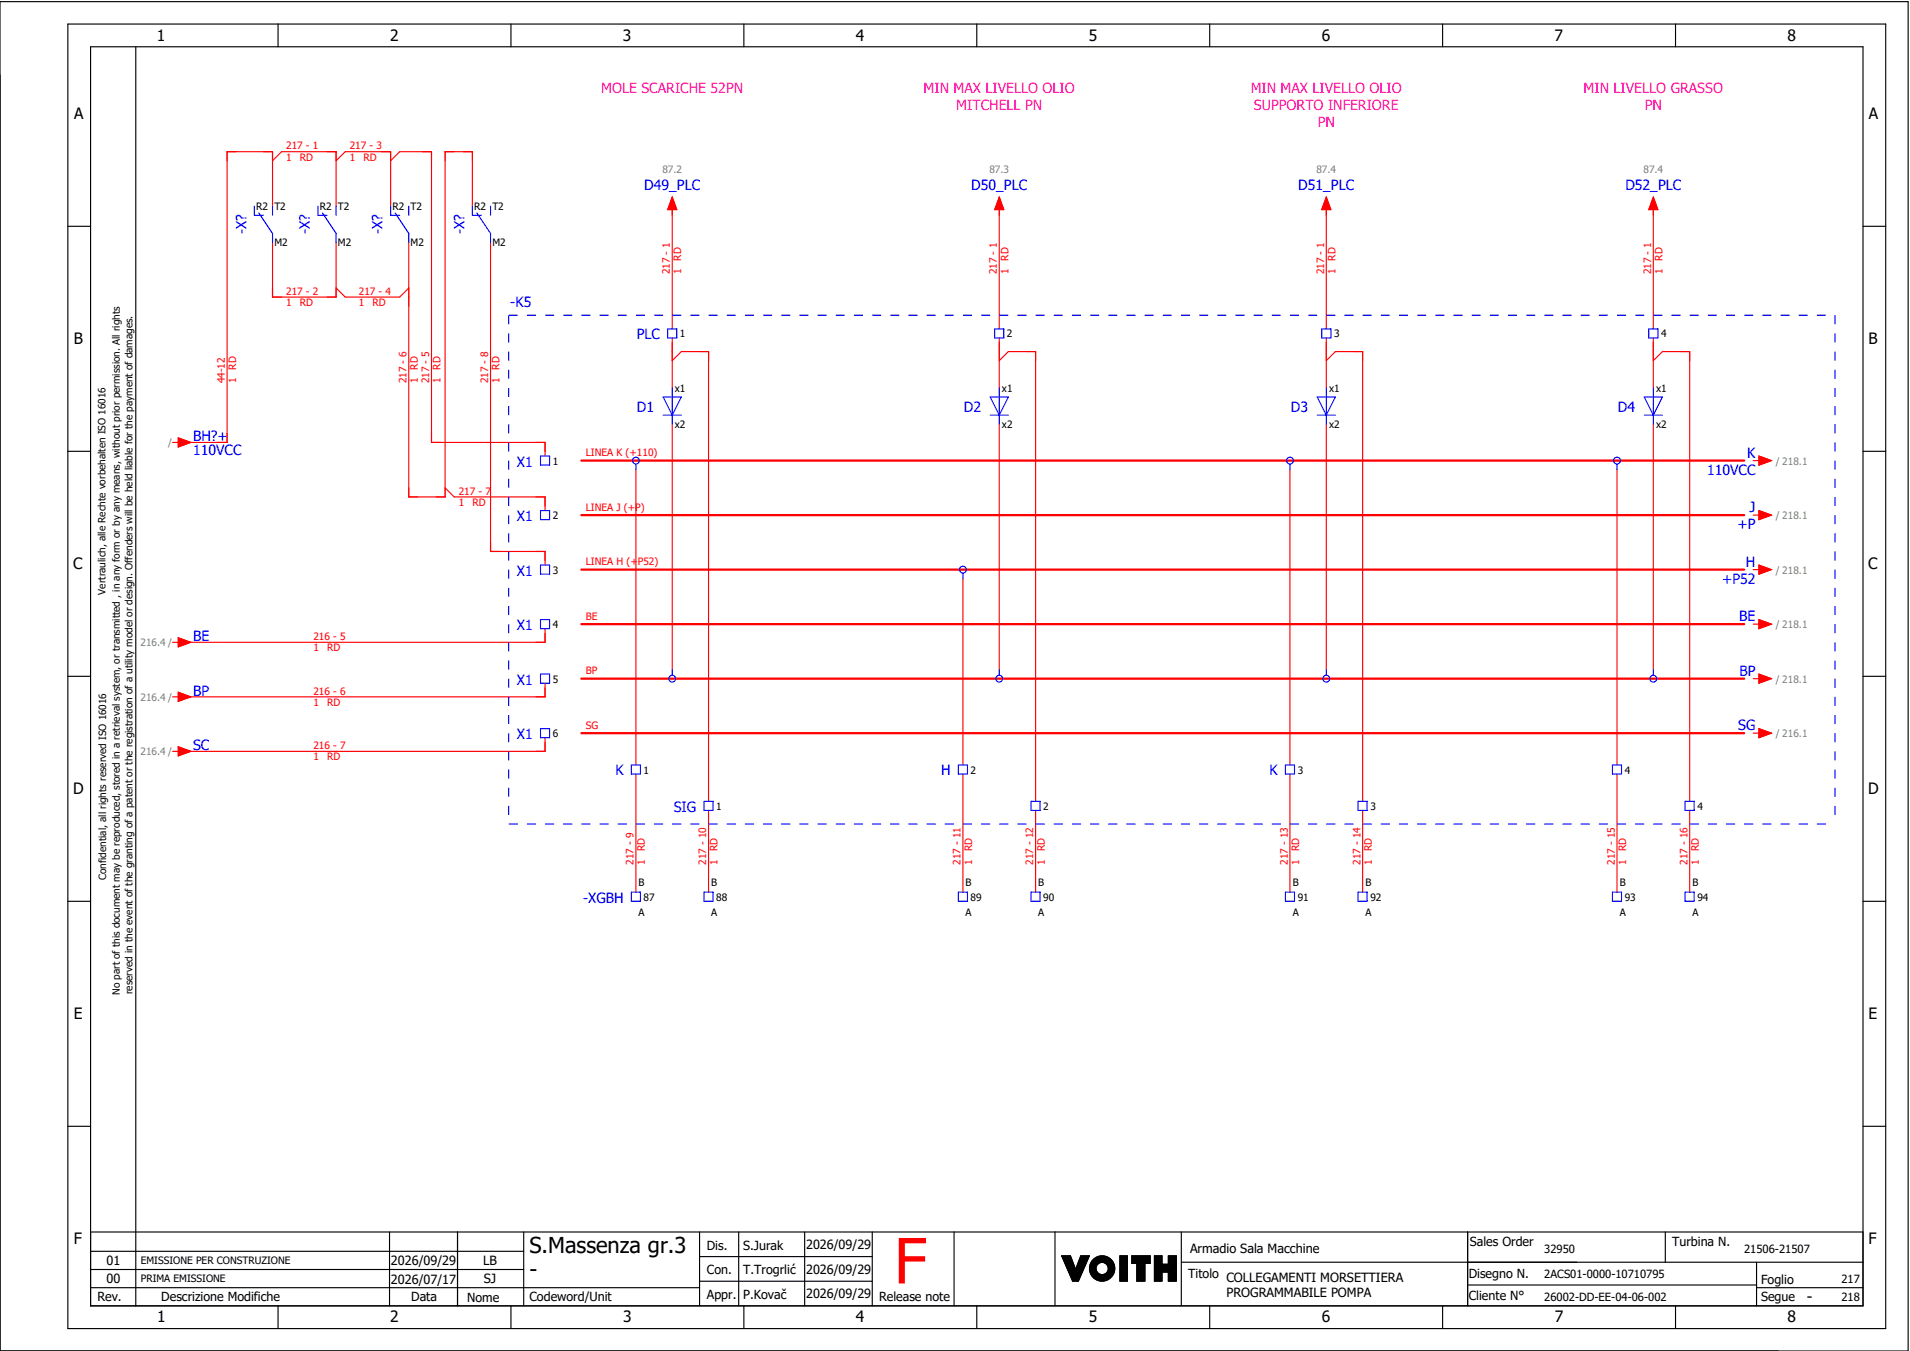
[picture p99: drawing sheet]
<svg xmlns="http://www.w3.org/2000/svg" width="421mm" height="297mm" viewBox="0 0 421 297" stroke-linecap="round" stroke-linejoin="round" font-family="sans-serif">
<defs><g id="words">
<text font-size="13.8" fill="#f00" x="196.9" y="282.5">F</text>
<g font-size="4.8">
<text x="116.6" y="275.8">S.Massenza gr.3</text>
<text x="116.6" y="281.1">-</text>
</g>
<g font-size="3.4">
<text x="34.5" y="9">1</text>
<text x="85.9" y="9">2</text>
<text x="137.1" y="9">3</text>
<text x="188.4" y="9">4</text>
<text x="239.7" y="9">5</text>
<text x="291" y="9">6</text>
<text x="342.3" y="9">7</text>
<text x="393.5" y="9">8</text>
<text x="16.3" y="26.2">A</text>
<text x="411.5" y="26.2">A</text>
<text x="16.2" y="75.8">B</text>
<text x="411.4" y="75.8">B</text>
<text x="16.1" y="125.3">C</text>
<text x="411.3" y="125.3">C</text>
<text x="16.1" y="174.8">D</text>
<text x="411.3" y="174.8">D</text>
<text x="16.2" y="224.4">E</text>
<text x="411.4" y="224.4">E</text>
<text x="16.2" y="273.9">F</text>
<text x="411.4" y="273.9">F</text>
<text x="397.8" y="286.6">-</text>
<text x="34.6" y="291">1</text>
<text x="85.9" y="291">2</text>
<text x="137.2" y="291">3</text>
<text x="188.4" y="291">4</text>
<text x="239.7" y="291">5</text>
<text x="291" y="291">6</text>
<text x="342.3" y="291">7</text>
<text x="393.6" y="291">8</text>
</g>
<g font-size="3.1" fill="#f0f">
<text x="132.4" y="20.5">MOLE SCARICHE 52PN</text>
<text x="203.4" y="20.5">MIN MAX LIVELLO OLIO</text>
<text x="275.4" y="20.5">MIN MAX LIVELLO OLIO</text>
<text x="348.7" y="20.5">MIN LIVELLO GRASSO</text>
<text x="210.5" y="24.3">MITCHELL PN</text>
<text x="276.1" y="24.3">SUPPORTO INFERIORE</text>
<text x="290.1" y="28">PN</text>
<text x="362.1" y="24.3">PN</text>
</g>
<g font-size="3.1" fill="#00f">
<text x="141.8" y="41.8">D49_PLC</text>
<text x="213.8" y="41.8">D50_PLC</text>
<text x="285.8" y="41.8">D51_PLC</text>
<text x="357.8" y="41.8">D52_PLC</text>
<text x="54.2" y="51.6" transform="rotate(-90 54.2 51.6)">-X?</text>
<text x="68.2" y="51.6" transform="rotate(-90 68.2 51.6)">-X?</text>
<text x="84.2" y="51.6" transform="rotate(-90 84.2 51.6)">-X?</text>
<text x="102.2" y="51.6" transform="rotate(-90 102.2 51.6)">-X?</text>
<text x="112.4" y="67.5">-K5</text>
<text x="140.2" y="74.7">PLC</text>
<text x="140.2" y="90.6">D1</text>
<text x="212.2" y="90.6">D2</text>
<text x="284.2" y="90.6">D3</text>
<text x="356.2" y="90.6">D4</text>
<text x="42.5" y="97.1">BH?+</text>
<text x="42.5" y="100.1">110VCC</text>
<text x="384.7" y="100.8">K</text>
<text x="113.8" y="102.7">X1</text>
<text x="375.8" y="104.5">110VCC</text>
<text x="385.2" y="112.8">J</text>
<text x="113.8" y="114.7">X1</text>
<text x="382.5" y="116.5">+P</text>
<text x="384.4" y="124.8">H</text>
<text x="113.8" y="126.7">X1</text>
<text x="379.1" y="128.5">+P52</text>
<text x="382.9" y="136.8">BE</text>
<text x="42.5" y="141.1">BE</text>
<text x="113.8" y="138.7">X1</text>
<text x="383" y="148.8">BP</text>
<text x="42.5" y="153.1">BP</text>
<text x="113.8" y="150.7">X1</text>
<text x="382.7" y="160.8">SG</text>
<text x="42.5" y="165.1">SC</text>
<text x="113.8" y="162.7">X1</text>
<text x="135.5" y="170.7">K</text>
<text x="207.2" y="170.7">H</text>
<text x="279.5" y="170.7">K</text>
<text x="148.3" y="178.7">SIG</text>
<text x="128.4" y="198.7">-XGBH</text>
</g>
<g font-size="2.8">
<text x="155.6" y="275.1">Dis.</text>
<text x="163.6" y="275.1">S.Jurak</text>
<text x="177.5" y="275">2026/09/29</text>
<text x="262" y="275.8">Armadio Sala Macchine</text>
<text x="323.6" y="274.3">Sales Order</text>
<text x="368.1" y="274.2">Turbina N.</text>
<text x="23.4" y="278.6">01</text>
<text x="86.1" y="278.6">2026/09/29</text>
<text x="106.3" y="278.6">LB</text>
<text x="155.6" y="280.5">Con.</text>
<text x="163.6" y="280.5">T.Trogrlić</text>
<text x="177.5" y="280.4">2026/09/29</text>
<text x="261.6" y="281.3">Titolo</text>
<text x="323.4" y="281.2">Disegno N.</text>
<text x="21.4" y="286.5">Rev.</text>
<text x="23.4" y="282.5">00</text>
<text x="35.5" y="286.4">Descrizione Modifiche</text>
<text x="86.1" y="282.6">2026/07/17</text>
<text x="90.5" y="286.5">Data</text>
<text x="102.8" y="286.5">Nome</text>
<text x="106.5" y="282.5">SJ</text>
<text x="116.6" y="286.3">Codeword/Unit</text>
<text x="155.6" y="286">Appr.</text>
<text x="163.6" y="285.9">P.Kovač</text>
<text x="177.5" y="285.8">2026/09/29</text>
<text x="193.5" y="286.5">Release note</text>
<text x="270" y="282.2">COLLEGAMENTI MORSETTIERA</text>
<text x="270" y="285.5">PROGRAMMABILE POMPA</text>
<text x="323.4" y="286.2">Cliente N°</text>
<text x="387.7" y="286.5">Segue</text>
<text x="387.7" y="282.6">Foglio</text>
</g>
<g font-size="2.5">
<text x="340" y="275.9">32950</text>
<text x="384" y="275.9">21506-21507</text>
<text x="340" y="281.4">2ACS01-0000-10710795</text>
<text x="340" y="286.4">26002-DD-EE-04-06-002</text>
<text x="405.4" y="282.4">217</text>
<text x="405.4" y="286.4">218</text>
</g>
<g font-size="2.2" fill="#f00">
<text x="63" y="32.9">217 - 1</text>
<text x="63" y="35.4">1</text>
<text x="66" y="35.4">RD</text>
<text x="77" y="32.9">217 - 3</text>
<text x="77" y="35.4">1</text>
<text x="80" y="35.4">RD</text>
<text x="150" y="57.4" transform="rotate(-90 150 57.4)">RD</text>
<text x="222" y="57.4" transform="rotate(-90 222 57.4)">RD</text>
<text x="294" y="57.4" transform="rotate(-90 294 57.4)">RD</text>
<text x="366" y="57.4" transform="rotate(-90 366 57.4)">RD</text>
<text x="63" y="64.9">217 - 2</text>
<text x="79" y="64.9">217 - 4</text>
<text x="147.5" y="60.4" transform="rotate(-90 147.5 60.4)">217 - 1</text>
<text x="150" y="60.4" transform="rotate(-90 150 60.4)">1</text>
<text x="219.5" y="60.4" transform="rotate(-90 219.5 60.4)">217 - 1</text>
<text x="222" y="60.4" transform="rotate(-90 222 60.4)">1</text>
<text x="291.5" y="60.4" transform="rotate(-90 291.5 60.4)">217 - 1</text>
<text x="294" y="60.4" transform="rotate(-90 294 60.4)">1</text>
<text x="363.5" y="60.4" transform="rotate(-90 363.5 60.4)">217 - 1</text>
<text x="366" y="60.4" transform="rotate(-90 366 60.4)">1</text>
<text x="63" y="67.4">1</text>
<text x="66" y="67.4">RD</text>
<text x="79" y="67.4">1</text>
<text x="82" y="67.4">RD</text>
<text x="52" y="81.4" transform="rotate(-90 52 81.4)">RD</text>
<text x="92" y="81.4" transform="rotate(-90 92 81.4)">RD</text>
<text x="97" y="81.4" transform="rotate(-90 97 81.4)">RD</text>
<text x="110" y="81.4" transform="rotate(-90 110 81.4)">RD</text>
<text x="49.5" y="84.4" transform="rotate(-90 49.5 84.4)">44-12</text>
<text x="52" y="84.4" transform="rotate(-90 52 84.4)">1</text>
<text x="89.5" y="84.4" transform="rotate(-90 89.5 84.4)">217 - 6</text>
<text x="92" y="84.4" transform="rotate(-90 92 84.4)">1</text>
<text x="94.5" y="84.4" transform="rotate(-90 94.5 84.4)">217 - 5</text>
<text x="97" y="84.4" transform="rotate(-90 97 84.4)">1</text>
<text x="107.5" y="84.4" transform="rotate(-90 107.5 84.4)">217 - 8</text>
<text x="110" y="84.4" transform="rotate(-90 110 84.4)">1</text>
<text x="129" y="100.4">LINEA K (+110)</text>
<text x="101" y="108.9">217 - 7</text>
<text x="101" y="111.4">1</text>
<text x="104" y="111.4">RD</text>
<text x="129" y="112.4">LINEA J (+P)</text>
<text x="129" y="124.4">LINEA H (+P52)</text>
<text x="129" y="136.4">BE</text>
<text x="69" y="140.9">216 - 5</text>
<text x="69" y="143.4">1</text>
<text x="72" y="143.4">RD</text>
<text x="129" y="148.4">BP</text>
<text x="69" y="152.9">216 - 6</text>
<text x="69" y="155.4">1</text>
<text x="72" y="155.4">RD</text>
<text x="129" y="160.4">SG</text>
<text x="69" y="164.9">216 - 7</text>
<text x="69" y="167.4">1</text>
<text x="72" y="167.4">RD</text>
<text x="139.5" y="190.4" transform="rotate(-90 139.5 190.4)">217 - 9</text>
<text x="142" y="190.4" transform="rotate(-90 142 190.4)">1</text>
<text x="142" y="187.4" transform="rotate(-90 142 187.4)">RD</text>
<text x="155.5" y="190.4" transform="rotate(-90 155.5 190.4)">217 - 10</text>
<text x="158" y="190.4" transform="rotate(-90 158 190.4)">1</text>
<text x="158" y="187.4" transform="rotate(-90 158 187.4)">RD</text>
<text x="211.5" y="190.4" transform="rotate(-90 211.5 190.4)">217 - 11</text>
<text x="214" y="190.4" transform="rotate(-90 214 190.4)">1</text>
<text x="214" y="187.4" transform="rotate(-90 214 187.4)">RD</text>
<text x="227.5" y="190.4" transform="rotate(-90 227.5 190.4)">217 - 12</text>
<text x="230" y="190.4" transform="rotate(-90 230 190.4)">1</text>
<text x="230" y="187.4" transform="rotate(-90 230 187.4)">RD</text>
<text x="283.5" y="190.4" transform="rotate(-90 283.5 190.4)">217 - 13</text>
<text x="286" y="190.4" transform="rotate(-90 286 190.4)">1</text>
<text x="286" y="187.4" transform="rotate(-90 286 187.4)">RD</text>
<text x="299.5" y="190.4" transform="rotate(-90 299.5 190.4)">217 - 14</text>
<text x="302" y="190.4" transform="rotate(-90 302 190.4)">1</text>
<text x="302" y="187.4" transform="rotate(-90 302 187.4)">RD</text>
<text x="355.5" y="190.4" transform="rotate(-90 355.5 190.4)">217 - 15</text>
<text x="358" y="190.4" transform="rotate(-90 358 190.4)">1</text>
<text x="358" y="187.4" transform="rotate(-90 358 187.4)">RD</text>
<text x="371.5" y="190.4" transform="rotate(-90 371.5 190.4)">217 - 16</text>
<text x="374" y="190.4" transform="rotate(-90 374 190.4)">1</text>
<text x="374" y="187.4" transform="rotate(-90 374 187.4)">RD</text>
</g>
<g font-size="2.2" fill="#7ca552">
<text x="145.8" y="38.2">87.2</text>
<text x="217.8" y="38.2">87.3</text>
<text x="289.8" y="38.2">87.4</text>
<text x="361.8" y="38.2">87.4</text>
<text x="37" y="98.3">/</text>
<text x="391" y="102.3">/ 218.1</text>
<text x="391" y="114.3">/ 218.1</text>
<text x="391" y="126.3">/ 218.1</text>
<text x="30.9" y="142.3">216.4 /</text>
<text x="391" y="138.3">/ 218.1</text>
<text x="30.9" y="154.3">216.4 /</text>
<text x="391" y="150.3">/ 218.1</text>
<text x="30.9" y="166.3">216.4 /</text>
<text x="391" y="162.3">/ 216.1</text>
</g>
<g font-size="2.2">
<text x="56.4" y="46.3">R2</text>
<text x="60.4" y="46.3">T2</text>
<text x="70.4" y="46.3">R2</text>
<text x="74.4" y="46.3">T2</text>
<text x="86.4" y="46.3">R2</text>
<text x="90.4" y="46.3">T2</text>
<text x="104.4" y="46.3">R2</text>
<text x="108.4" y="46.3">T2</text>
<text x="60.4" y="54.2">M2</text>
<text x="74.4" y="54.2">M2</text>
<text x="90.4" y="54.2">M2</text>
<text x="108.4" y="54.2">M2</text>
<text x="149.7" y="74.3">1</text>
<text x="221.7" y="74.3">2</text>
<text x="293.7" y="74.3">3</text>
<text x="365.7" y="74.3">4</text>
<text x="148.6" y="86.3">x1</text>
<text x="220.6" y="86.3">x1</text>
<text x="292.6" y="86.3">x1</text>
<text x="364.6" y="86.3">x1</text>
<text x="148.6" y="94.2">x2</text>
<text x="220.6" y="94.2">x2</text>
<text x="292.6" y="94.2">x2</text>
<text x="364.6" y="94.2">x2</text>
<text x="121.7" y="102.3">1</text>
<text x="121.7" y="114.3">2</text>
<text x="23.2" y="130.9" transform="rotate(-90 23.2 130.9)">Vertraulich, alle Rechte vorbehalten ISO 16016</text>
<text x="121.7" y="126.3">3</text>
<text x="121.7" y="138.3">4</text>
<text x="121.7" y="150.3">5</text>
<text x="121.7" y="162.3">6</text>
<text x="141.7" y="170.3">1</text>
<text x="213.7" y="170.3">2</text>
<text x="285.7" y="170.3">3</text>
<text x="357.7" y="170.3">4</text>
<text x="157.7" y="178.3">1</text>
<text x="229.7" y="178.3">2</text>
<text x="301.7" y="178.3">3</text>
<text x="373.7" y="178.3">4</text>
<text x="23.4" y="193.7" transform="rotate(-90 23.4 193.7)">Confidential, all rights reserved ISO 16016</text>
<text x="140.6" y="194.9">B</text>
<text x="156.6" y="194.9">B</text>
<text x="212.6" y="194.9">B</text>
<text x="228.6" y="194.9">B</text>
<text x="284.6" y="194.9">B</text>
<text x="300.6" y="194.9">B</text>
<text x="356.6" y="194.9">B</text>
<text x="372.6" y="194.9">B</text>
<text x="140.6" y="201.6">A</text>
<text x="141.7" y="198.3">87</text>
<text x="156.6" y="201.6">A</text>
<text x="157.7" y="198.3">88</text>
<text x="212.6" y="201.6">A</text>
<text x="213.7" y="198.3">89</text>
<text x="228.6" y="201.6">A</text>
<text x="229.7" y="198.3">90</text>
<text x="284.6" y="201.6">A</text>
<text x="285.7" y="198.3">91</text>
<text x="300.6" y="201.6">A</text>
<text x="301.7" y="198.3">92</text>
<text x="356.6" y="201.6">A</text>
<text x="357.7" y="198.3">93</text>
<text x="372.6" y="201.6">A</text>
<text x="373.7" y="198.3">94</text>
<text x="26.4" y="219" transform="rotate(-90 26.4 219)">No part of this document may be reproduced, stored in a retrieval system, or transmitted , in any form or by any means, without prior permission. All rights</text>
<text x="29.2" y="218.9" transform="rotate(-90 29.2 218.9)">reserved in the event of the granting of a patent or the registration of a utility model or design. Offenders will be held liable for the payment of damages.</text>
<text x="31" y="278.3">EMISSIONE PER CONSTRUZIONE</text>
<text x="31" y="282.3">PRIMA EMISSIONE</text>
</g>
</g></defs>
<g fill="none" stroke="#000" stroke-width=".25">
<path d="M0 .4h420.1v297h-420.1zM14.9 5.3h400.3v287.2h-400.3zM19.9 10.3h390.3v277.2h-390.3zM29.9 10.4v277.1M61.2 5.3v5M112.5 5.3v5M163.8 5.3v5M215.1 5.3v5M266.3 5.3v5M317.6 5.3v5M368.9 5.3v5M14.9 49.8h5"/>
<path d="M410.2 49.8h5M14.9 99.3h5M410.2 99.3h5M14.9 148.9h5M410.2 148.9h5M14.9 198.4h5M410.2 198.4h5M14.9 247.9h5M410.2 247.9h5M19.9 271.2h390.3M19.9 279.5h95.4M19.9 275.4h95.4"/>
<path d="M85.8 271.2v16.3M100.7 271.2v16.3M115.3 271.2v16.3M154 271.2v16.3M154 276.6h38M162.6 271.2v16.3M177.2 271.2v16.3M192 271.2v16.3M210.1 271.2v16.3M232.3 271.1v16.3M233.7 276.4h2M233.7 276.4l2.5 5.6"/>
<path d="M233.8 276.4l-.1 .1M233.9 276.4l-.1 .2M234.1 276.4l-.3 .3M234.2 276.4l-.3 .4M234.4 276.4l-.5 .5M234.5 276.4l-.5 .6M234.7 276.4l-.7 .7M234.8 276.4l-.7 .8M235 276.4l-.9 .9M235.1 276.4l-.9 1M235.3 276.4l-1.1 1.1M235.4 276.4l-1.2 1.2"/>
<path d="M235.6 276.4l-1.3 1.3M235.7 276.4l1.1 3 1.1-3h1.9l-2.4 5.6h-1.2M235.7 276.5l-1.4 1.3M235.7 276.6l-1.3 1.3M235.8 276.7l-1.4 1.3M235.8 276.8l-1.3 1.3M235.9 276.9l-1.4 1.4M235.9 277l-1.3 1.4M235.9 277.1l-1.3 1.4M236 277.3l-1.3 1.3M236 277.4l-1.3 1.3M236.1 277.5l-1.3 1.3"/>
<path d="M236.1 277.6l-1.3 1.3M236.1 277.7l-1.3 1.3M236.2 277.8l-1.3 1.3M236.2 277.9l-1.3 1.3M236.3 278l-1.3 1.3M236.3 278.1l-1.3 1.3M236.3 278.2l-1.2 1.3M236.4 278.3l-1.3 1.3M236.4 278.4l-1.2 1.3M236.5 278.6l-1.3 1.2M236.5 278.7l-1.2 1.2M236.6 278.8l-1.3 1.2"/>
<path d="M236.6 278.9l-1.3 1.2M236.6 279l-1.2 1.2M236.7 279.1l-1.3 1.2M236.7 279.2l-1.2 1.3M236.8 279.3l-1.3 1.3M238 276.4l-.1 .1M238.1 276.4l-.3 .4M238.3 276.4l-.6 .6M238.4 279.8l-2.2 2.2M238.4 276.4l-.8 .8M238.5 279.5l-2.4 2.4M238.6 276.4l-1.1 1.1"/>
<path d="M238.6 279.3l-2.5 2.5M238.7 279l-2.7 2.7M238.7 276.4l-1.2 1.3M238.8 278.7l-2.8 2.9M238.9 276.4l-1.5 1.6M239 278.5l-3.1 3M239 276.4l-1.7 1.8M239.1 278.2l-3.2 3.2M239.2 276.4l-2 2.1M239.2 277.9l-3.4 3.4M239.3 277.7l-3.5 3.5M239.3 276.4l-2.2 2.3"/>
<path d="M239.4 277.4l-3.6 3.7M239.5 276.4l-2.5 2.5M239.5 277.1l-3.8 3.9M239.6 276.4l-2.7 2.8M239.7 276.9l-4 4M239.8 276.6l-4.2 4.2M239.8 276.4l-4.2 4.3M241.1 276.9l-.8 .8M241.3 279.3l-1.2 1.1M241.3 279.1l-1.2 1.2M241.3 279.4l-1.1 1.1M241.3 278.9l-1.3 1.3"/>
<path d="M241.3 279.5l-1.1 1.1M241.4 279.7l-1.1 1M241.4 278.7l-1.4 1.4M241.4 279.8l-1 1M241.4 276.7l-1.3 1.3M241.5 279.9l-1.1 1M241.5 280l-1 1M241.7 276.6l-1.7 1.7M241.9 276.5l-1.9 2M242.1 276.5l-2.2 2.2M242.3 276.5l-2.4 2.4M242.5 276.4l-2.6 2.6"/>
<path d="M242.6 276.4l-2.7 2.8M242.8 276.4l-2.9 3M242.9 276.5l-3 3M243 276.5l-3.1 3.1M243.2 276.5l-3.3 3.3M243.3 276.5l-3.4 3.4M243.4 276.6l-3.4 3.4M243.5 276.6l-1.4 1.4M243.6 276.6l-1.3 1.3M243.7 276.7l-1.2 1.2M243.9 276.7l-1.2 1.2M244 276.8l-1.2 1.1"/>
<path d="M244 276.8l-1.1 1.1M244.1 276.9l-1 1.1M244.2 276.9l-1 1.1M244.3 277l-1 1M244.4 277.1l-1 1M244.5 277.1l-1 1.1M244.6 277.2l-1.1 1M244.6 277.3l-1 1M244.7 277.4l-1 1M244.8 277.4l-1 1.1M244.8 277.5l-1 1.1M244.9 277.6l-1 1.1"/>
<path d="M245 277.7l-1.1 1.1M245 277.8l-1.1 1.1M245.1 277.9l-1.1 1.1M245.1 278l-1.1 1.1M245.2 278.1l-1.2 1.2M245.2 278.2l-1.2 1.3M245.3 278.3l-1.4 1.4M245.3 278.4l-1.5 1.5M245.3 278.5l-3.4 3.4M245.4 279.9l-2.1 2M245.4 278.7l-3.3 3.3M245.4 279.7l-2.3 2.3"/>
<path d="M245.4 278.8l-3.2 3.2M245.4 278.9l-3.1 3.1M245.4 279.5l-2.5 2.5M245.4 279.1l-2.9 2.9M245.4 279.4l-2.6 2.6M245.4 279.2l-2.8 2.8M246.6 276.4h1.6v5.6h-1.6zM246.6 276.4v.1M246.8 276.4l-.2 .3M246.9 276.4l-.3 .4M247.1 276.4l-.5 .6M247.2 276.4l-.6 .7"/>
<path d="M247.4 276.4l-.8 .9M247.5 276.4l-.9 1M247.7 276.4l-1.1 1.2M247.8 276.4l-1.2 1.3M248 276.4l-1.4 1.5M248.1 276.4l-1.5 1.6M248.2 280l-1.6 1.6M248.2 279.8l-1.6 1.7M248.2 279.7l-1.6 1.6M248.2 279.5l-1.6 1.7M248.2 279.4l-1.6 1.6M248.2 279.2l-1.6 1.7"/>
<path d="M248.2 277.4l-1.6 1.7M248.2 277.3l-1.6 1.6M248.2 277.1l-1.6 1.7M248.2 277l-1.6 1.6M248.2 276.8l-1.6 1.7M248.2 276.7l-1.6 1.6M248.2 276.5l-1.6 1.7M248.2 278l-1.6 1.7M248.2 277.9l-1.6 1.6M248.2 277.7l-1.6 1.7M248.2 277.6l-1.6 1.6M248.2 279.1l-1.6 1.6"/>
<path d="M248.2 278.9l-1.6 1.7M248.2 278.8l-1.6 1.6M248.2 278.6l-1.6 1.7M248.2 278.5l-1.6 1.6M248.2 278.3l-1.6 1.7M248.2 278.2l-1.6 1.6M249.2 276.4v.1M249.4 276.4l-.2 .2M249.5 276.4l-.3 .4M249.7 276.4l-.5 .5M249.8 276.4l-.6 .7M250 276.4l-.8 .8"/>
<path d="M250.1 276.4l-.9 1M250.3 278.1h-1.1v-1.7h4v1.7h-1.1v3.9h-1.8M250.3 278.1v3.9M250.3 276.4l-1.1 1.2M250.4 276.4l-1.2 1.3M250.6 276.4l-1.4 1.5M250.7 276.4l-1.5 1.6M250.9 276.4l-1.7 1.7M251 276.4l-1.6 1.7M251.2 276.4l-1.7 1.7M251.3 276.4l-1.6 1.7M251.5 276.4l-1.7 1.7"/>
<path d="M251.6 276.4l-1.6 1.7M251.8 276.4l-1.7 1.7M251.9 276.4l-1.6 1.7M252.1 279.9l-1.8 1.8M252.1 278.6l-1.8 1.8M252.1 278.4l-1.8 1.8M252.1 278.3l-1.8 1.8M252.1 279.2l-1.8 1.8M252.1 279l-1.8 1.8M252.1 278.9l-1.8 1.8M252.1 278.7l-1.8 1.8M252.1 279.3l-1.8 1.8"/>
<path d="M252.1 279.8l-1.8 1.8M252.1 279.6l-1.8 1.8M252.1 279.5l-1.8 1.8M252.1 276.4l-1.8 1.9M252.2 276.4l-1.9 2M252.4 276.4l-2.1 2.2M252.5 276.4l-2.2 2.3M252.7 276.4l-2.4 2.5M252.8 276.4l-2.5 2.6M253 276.4l-2.7 2.8M253.1 276.4l-2.8 2.9M253.2 277.4l-.7 .7"/>
<path d="M253.2 276.7l-2.9 2.9M253.2 276.5l-2.9 3M253.2 277.3l-.8 .8M253.2 277.1l-1 1M253.2 277l-2.9 2.9M253.2 276.8l-2.9 3M253.2 278l-.1 .1M253.2 277.9l-.2 .2M253.2 277.7l-.4 .4M253.2 277.6l-.5 .5M254.2 276.4v5.6M254.2 276.4h1.6"/>
<path d="M254.2 276.4v.1M254.3 276.4l-.1 .2M254.5 276.4l-.3 .4M254.6 276.4l-.4 .5M254.8 276.4l-.6 .7M254.9 276.4l-.7 .8M255.1 276.4l-.9 1M255.2 276.4l-1 1.1M255.4 276.4l-1.2 1.3M255.5 276.4l-1.3 1.4M255.7 276.4l-1.5 1.6M255.8 277.5l-1.6 1.7"/>
<path d="M255.8 277.4l-1.6 1.6M255.8 277.2l-1.6 1.7M255.8 277.1l-1.6 1.6M255.8 276.9l-1.6 1.7M255.8 276.8l-1.6 1.6M255.8 276.6l-1.6 1.7M255.8 276.5l-1.6 1.6M255.8 276.4v1.9M255.8 278l-1.6 1.6M255.8 277.8l-1.6 1.7M255.8 277.7l-1.6 1.6M255.8 278.3l-1.6 1.6"/>
<path d="M255.8 278.1l-1.6 1.7M255.9 278.3l-1.7 1.8M256.1 278.3l-1.9 1.9M256.2 278.3l-2 2.1M256.4 278.3l-2.2 2.2M256.5 278.3l-2.3 2.4M256.7 278.3l-2.5 2.5M256.8 278.3l-2.6 2.7M257 278.3l-2.8 2.8M257.1 278.3l-2.9 3M257.3 276.4l-.1 .2M257.5 276.4l-.3 .3"/>
<path d="M257.6 276.4l-.4 .5M257.8 276.4l-.6 .6M257.9 276.4l-.7 .8M258.1 276.4l-.9 .9M258.2 276.4l-1 1.1M258.4 276.4l-1.2 1.2M258.5 276.4l-1.3 1.4M258.7 276.4l-1.5 1.5M258.8 276.4l-1.6 1.7M259 276.4h-1.8v1.9h-1.4M259 276.4v5.6h-1.8v-2M259 276.5l-1.8 1.7"/>
<path d="M259 277.5l-2.5 2.5M259 277.4l-2.7 2.6M259 277.1l-3 2.9M259 276.9l-3.1 3.1M259 277.2l-2.8 2.8M259 276.8l-4.8 4.8M259 276.6l-4.8 4.8M259 279l-1.8 1.8M259 278.9l-1.8 1.7M259 278.7l-1.8 1.8M259 278.6l-1.8 1.7M259 278.4l-1.8 1.8"/>
<path d="M259 278.3l-1.8 1.7M259 278.1l-1.9 1.9M259 278l-2.1 2M259 277.8l-2.2 2.2M259 277.7l-2.4 2.3M259 279.3l-1.8 1.8M259 279.2l-1.8 1.7M259 279.9l-1.8 1.8M259 279.8l-1.8 1.7M259 279.6l-1.8 1.8M259 279.5l-1.8 1.7M260.1 271.2v16.3"/>
<path d="M260.1 277.9h150.1M323.1 271.2v16.3M366.6 271.2v6.7M386.7 277.9v9.6M19.9 283.5h134.1M61.2 287.5v5M112.5 287.5v5M154 282h38M163.8 287.5v5M215.1 287.5v5M237.5 281.9l-.1 .1M237.6 281.7l-.4 .3"/>
<path d="M237.7 281.4l-.6 .6M237.8 281.1l-.9 .9M237.9 280.9l-1.1 1.1M238 280.6l-1.4 1.4M238.2 280.3l-1.7 1.7M238.3 280.1l-2 1.9M241.6 280l-1 1.1M241.6 280.1l-1 1M241.7 280.2l-1 1M241.8 280.3l-1 1M241.9 280.3l-1 1.1M242 280.4l-1.1 1"/>
<path d="M242.1 280.4l-1.1 1.1M242.2 280.5l-1.1 1.1M242.3 280.5l-1.1 1.1M242.4 280.6l-1.1 1.1M242.6 280.6l-1.2 1.1M242.7 280.6l-1.2 1.2M242.9 280.6l-1.3 1.2M243.1 280.5l-1.4 1.4M243.3 280.4l-1.5 1.5M245.1 280.6l-1.1 1M245.2 280.3l-1.5 1.5M245.3 280.1l-1.8 1.8"/>
<path d="M248.2 281.6l-.4 .4M248.2 281.5l-.5 .5M248.2 281.9l-.1 .1M248.2 281.8l-.2 .2M248.2 281.3l-.7 .7M248.2 281.2l-.8 .8M248.2 281l-1 1M248.2 280.9l-1.1 1.1M248.2 280.7l-1.3 1.3M248.2 280.6l-1.4 1.4M248.2 280.4l-1.6 1.6M248.2 280.3l-1.6 1.6"/>
<path d="M248.2 280.1l-1.6 1.7M252.1 281.3l-.8 .7M252.1 281.1l-.9 .9M252.1 281l-1.1 1M252.1 280.8l-1.2 1.2M252.1 280.7l-1.4 1.3M252.1 280.5l-1.5 1.5M252.1 280.4l-1.7 1.6M252.1 280.2l-1.8 1.8M252.1 280.1l-1.8 1.8M252.1 281.7l-.3 .3M252.1 281.6l-.5 .4"/>
<path d="M252.1 281.4l-.6 .6M252.1 281.9l-.2 .1M255.8 280v2h-1.6M255.8 280.7l-1.3 1.3M255.8 280.5l-1.5 1.5M255.8 280.1l-1.6 1.6M255.8 280.4l-1.6 1.6M255.8 280h1.4M255.8 281.9l-.1 .1M255.8 281.7l-.3 .3M255.8 281.6l-.4 .4M255.8 281.4l-.6 .6"/>
<path d="M255.8 281.3l-.7 .7M255.8 281.1l-.9 .9M255.8 281l-1 1M255.8 280.8l-1.2 1.2M255.8 280.2l-1.6 1.7M259 281.9l-.2 .1M259 281.7l-.3 .3M259 281.6l-.5 .4M259 281.4l-.6 .6M259 281.3l-.8 .7M259 281.1l-.9 .9M259 281l-1.1 1"/>
<path d="M259 280.8l-1.2 1.2M259 280.7l-1.4 1.3M259 280.5l-1.5 1.5M259 280.4l-1.7 1.6M259 280.2l-1.8 1.8M259 280.1l-1.8 1.7M266.3 287.5v5M317.6 287.5v5M323.1 282.9h63.6M368.9 287.5v5M386.7 283.5h23.5"/>
<circle cx="242.6" cy="279.2" r="1.35"/>
<circle cx="242.6" cy="279.2" r="2.79"/>
</g>
<g fill="none" stroke="#f00" stroke-width=".25">
<path d="M60 35.4l2-2h12v12M74 35.4l2-2h10v12M86 35.4l2-2h7v64h25v3M60 45.4v-12h-10v64h-10M60 53.4v12h14v-12M104 45.4v-12h-6v76h-8v-56M108 53.4v68h12v3M148 46.1v26.3M148 43.4l1 2.7h-2zM220 46.1v26.3M220 43.4l1 2.7h-2zM292 46.1v26.3"/>
<path d="M292 43.4l1 2.7h-2zM364 46.1v26.3M364 43.4l1 2.7h-2zM74 63.4l2 2h12l2-2M148 74.4v11M148 79.4l2-2h6v99M220 79.4l2-2h6v99M220 74.4v11M292 79.4l2-2h6v99M292 74.4v11M364 79.4l2-2h6v99M364 74.4v11"/>
<path d="M38 97.4h1.3M39.3 96.4l2.7 1-2.7 1zM148 93.4v54M220 93.4v54M292 93.4v54M364 93.4v54M98 107.4l2 2h20v3M140 103.4v65M284 103.4v65M356 103.4v65M386 101.4h1.3M386 113.4h1.3"/>
<path d="M387.3 100.4l2.7 1-2.7 1zM387.3 112.4l2.7 1-2.7 1zM120 138.4v3h-80M212 127.4v41M386 137.4h1.3M386 125.4h1.3M387.3 136.4l2.7 1-2.7 1zM387.3 124.4l2.7 1-2.7 1zM38 141.4h1.3M38 153.4h1.3M39.3 140.4l2.7 1-2.7 1zM39.3 152.4l2.7 1-2.7 1z"/>
<path d="M120 150.4v3h-80M386 149.4h1.3M387.3 148.4l2.7 1-2.7 1zM38 165.4h1.3M39.3 164.4l2.7 1-2.7 1zM120 162.4v3h-80M140 170.4v26M156 178.4v18M212 170.4v26M228 178.4v18M284 170.4v26M300 178.4v18"/>
<path d="M356 170.4v26M372 178.4v18M386 161.4h1.3M387.3 160.4l2.7 1-2.7 1z"/>
</g>
<path d="M128 101.4h256M128 113.4h256M128 125.4h256M128 137.4h256M128 149.4h256M128 161.4h256" fill="none" stroke="#f00" stroke-width=".5"/>
<g fill="none" stroke="#00f" stroke-width=".25">
<path d="M56 45.4v2h2M57 46.9l3 4.5v2M60 45.4v2M70 45.4v2h2M71 46.9l3 4.5v2M74 45.4v2M86 45.4v2h2M87 46.9l3 4.5v2M90 45.4v2M104 45.4v2h2M105 46.9l3 4.5v2M108 45.4v2"/>
<path d="M147 72.4h2v2h-2zM219 72.4h2v2h-2zM291 72.4h2v2h-2zM363 72.4h2v2h-2zM146 87.4h4l-2 4zM146 91.4h4M148 85.4v8M218 91.4h4M218 87.4h4l-2 4zM220 85.4v8M290 91.4h4M290 87.4h4l-2 4z"/>
<path d="M292 85.4v8M362 91.4h4M362 87.4h4l-2 4zM364 85.4v8M119 100.4h2v2h-2zM119 112.4h2v2h-2zM140 102.1v1.3M284 102.1v1.3M356 102.1v1.3M119 124.4h2v2h-2zM119 136.4h2v2h-2zM212 126.1v1.3"/>
<path d="M119 148.4h2v2h-2zM148 147.4v1.2M220 147.4v1.2M292 147.4v1.2M364 147.4v1.2M119 160.4h2v2h-2zM139 168.4h2v2h-2zM155 176.4h2v2h-2zM211 168.4h2v2h-2zM227 176.4h2v2h-2zM283 168.4h2v2h-2zM299 176.4h2v2h-2z"/>
<path d="M355 168.4h2v2h-2zM371 176.4h2v2h-2zM139 196.4h2v2h-2zM155 196.4h2v2h-2zM211 196.4h2v2h-2zM227 196.4h2v2h-2zM283 196.4h2v2h-2zM299 196.4h2v2h-2zM355 196.4h2v2h-2zM371 196.4h2v2h-2z"/>
<circle cx="140" cy="101.4" r=".75"/>
<circle cx="284" cy="101.4" r=".75"/>
<circle cx="356" cy="101.4" r=".75"/>
<circle cx="212" cy="125.4" r=".75"/>
<circle cx="148" cy="149.4" r=".75"/>
<circle cx="220" cy="149.4" r=".75"/>
<circle cx="292" cy="149.4" r=".75"/>
<circle cx="364" cy="149.4" r=".75"/>
</g>
<path d="M112 69.4h292M112 69.4v112M404 69.4v112M112 181.4h292" fill="none" stroke="#00f" stroke-width=".25" stroke-dasharray="2 2" stroke-linecap="butt"/>
<g fill="#f00" stroke="#f00" stroke-width=".22">
<path d="M148 43.4l1 2.7h-2z"/>
<path d="M220 43.4l1 2.7h-2z"/>
<path d="M292 43.4l1 2.7h-2z"/>
<path d="M364 43.4l1 2.7h-2z"/>
<path d="M387.3 136.4l2.7 1-2.7 1z"/>
<path d="M387.3 148.4l2.7 1-2.7 1z"/>
<path d="M387.3 160.4l2.7 1-2.7 1z"/>
<path d="M39.3 96.4l2.7 1-2.7 1z"/>
<path d="M39.3 140.4l2.7 1-2.7 1z"/>
<path d="M39.3 152.4l2.7 1-2.7 1z"/>
<path d="M39.3 164.4l2.7 1-2.7 1z"/>
<path d="M387.3 100.4l2.7 1-2.7 1z"/>
<path d="M387.3 112.4l2.7 1-2.7 1z"/>
<path d="M387.3 124.4l2.7 1-2.7 1z"/>
</g>
<use href="#words"/>
</svg>
